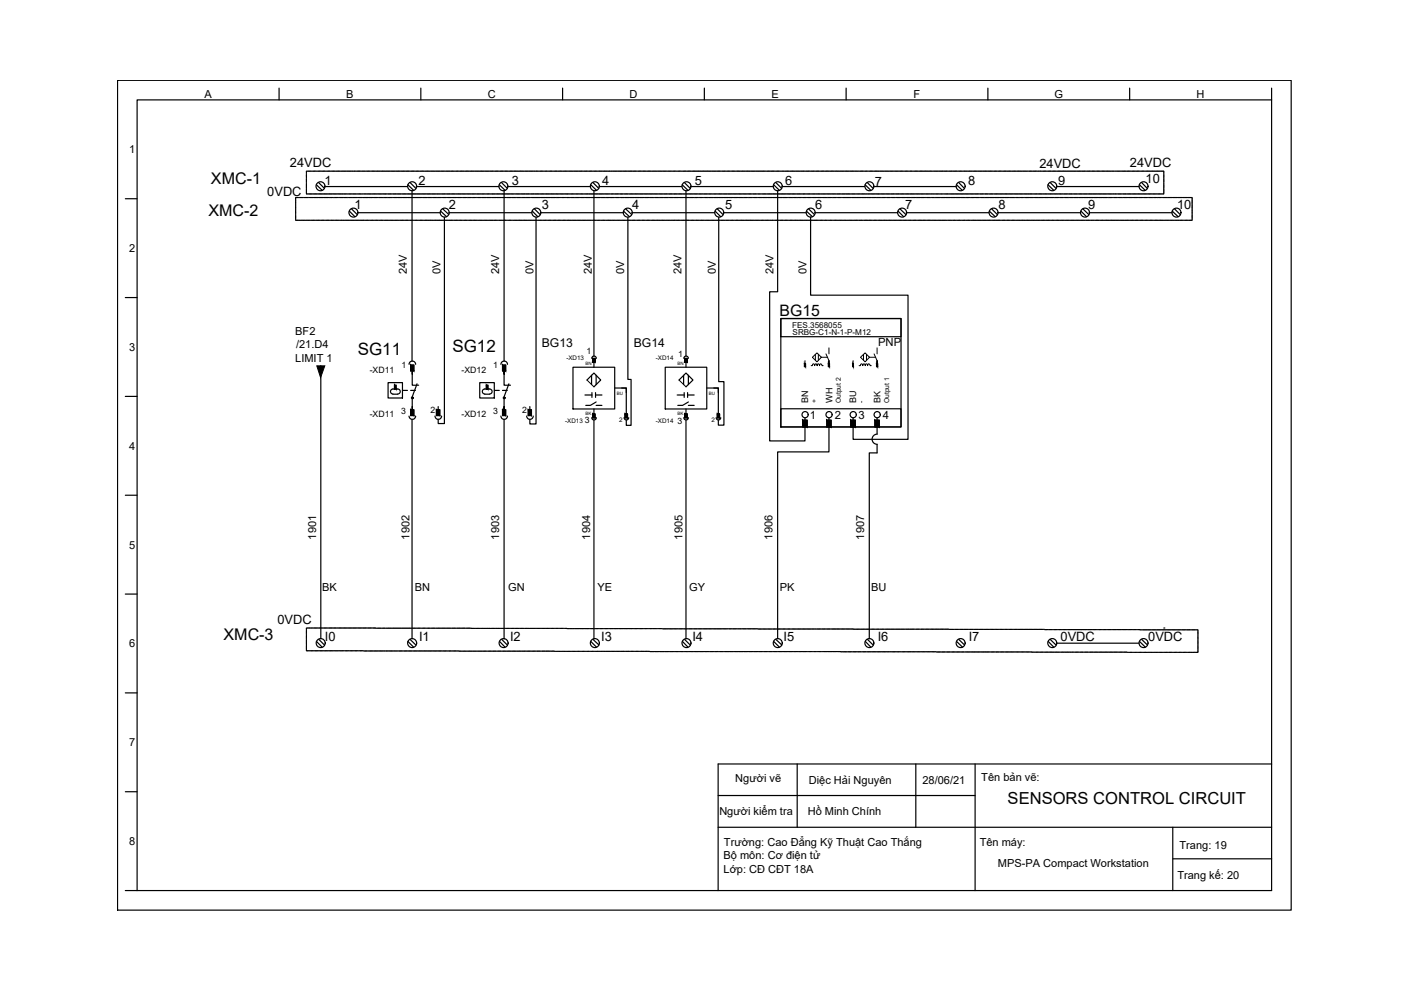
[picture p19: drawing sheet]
<svg xmlns="http://www.w3.org/2000/svg" width="297mm" height="210mm" viewBox="0 0 297 210" stroke-linecap="round" stroke-linejoin="round" font-family="sans-serif">
<defs><g id="words">
<g font-size="3.6">
<text x="75.8" y="75.2">SG11</text>
<text x="95.9" y="74.6">SG12</text>
</g>
<text font-size="3.5" x="213.6" y="170.5">SENSORS CONTROL CIRCUIT</text>
<g font-size="3.4">
<text x="44.7" y="39">XMC-1</text>
<text x="44.2" y="45.8">XMC-2</text>
<text x="47.4" y="135.8">XMC-3</text>
</g>
<text font-size="3.3" x="165.3" y="67">BG15</text>
<g font-size="2.7">
<text x="61.5" y="35.4">24VDC</text>
<text x="220.4" y="35.5">24VDC</text>
<text x="239.6" y="35.5">24VDC</text>
<text x="56.7" y="41.6">0VDC</text>
<text x="68.8" y="39.3">1</text>
<text x="88.8" y="39.3">2</text>
<text x="108.5" y="39.3">3</text>
<text x="127.7" y="39.3">4</text>
<text x="147.3" y="39.3">5</text>
<text x="166.4" y="39.3">6</text>
<text x="185.5" y="39.3">7</text>
<text x="205.3" y="39.3">8</text>
<text x="224.4" y="39.3">9</text>
<text x="242.9" y="38.8">10</text>
<text x="75.2" y="44.3">1</text>
<text x="95.2" y="44.3">2</text>
<text x="114.9" y="44.3">3</text>
<text x="134.1" y="44.3">4</text>
<text x="153.7" y="44.3">5</text>
<text x="172.8" y="44.3">6</text>
<text x="191.9" y="44.4">7</text>
<text x="211.7" y="44.3">8</text>
<text x="230.7" y="44.3">9</text>
<text x="249.6" y="44.3">10</text>
<text x="58.8" y="132.3">0VDC</text>
<text x="68.9" y="135.9">I0</text>
<text x="88.8" y="135.9">I1</text>
<text x="108.1" y="135.9">I2</text>
<text x="127.5" y="135.9">I3</text>
<text x="146.8" y="135.9">I4</text>
<text x="166.1" y="135.9">I5</text>
<text x="186.1" y="135.9">I6</text>
<text x="205.4" y="135.9">I7</text>
<text x="224.9" y="135.9">0VDC</text>
<text x="243.4" y="135.9">0VDC</text>
</g>
<g font-size="2.6">
<text x="114.9" y="73.7">BG13</text>
<text x="134.4" y="73.7">BG14</text>
</g>
<g font-size="2.4">
<text x="186.2" y="73.5">PNP</text>
<text x="171.7" y="88.8">1</text>
<text x="177" y="88.8">2</text>
<text x="182" y="88.9">3</text>
<text x="187.2" y="88.9">4</text>
</g>
<g font-size="2.3">
<text x="43.3" y="20.8">A</text>
<text x="73.4" y="20.8">B</text>
<text x="103.4" y="20.8">C</text>
<text x="133.5" y="20.8">D</text>
<text x="163.6" y="20.8">E</text>
<text x="193.7" y="20.8">F</text>
<text x="223.6" y="20.8">G</text>
<text x="253.7" y="20.8">H</text>
<text x="27.4" y="32.5">1</text>
<text x="27.4" y="53.5">2</text>
<text x="86.3" y="58.1" transform="rotate(-90 86.3 58.1)">24V</text>
<text x="93.4" y="58.1" transform="rotate(-90 93.4 58.1)">0V</text>
<text x="105.8" y="58.1" transform="rotate(-90 105.8 58.1)">24V</text>
<text x="113.1" y="58.1" transform="rotate(-90 113.1 58.1)">0V</text>
<text x="125.5" y="58.1" transform="rotate(-90 125.5 58.1)">24V</text>
<text x="132.3" y="58.1" transform="rotate(-90 132.3 58.1)">0V</text>
<text x="144.5" y="58.1" transform="rotate(-90 144.5 58.1)">24V</text>
<text x="151.8" y="58.1" transform="rotate(-90 151.8 58.1)">0V</text>
<text x="164" y="58.1" transform="rotate(-90 164 58.1)">24V</text>
<text x="171" y="58.1" transform="rotate(-90 171 58.1)">0V</text>
<text x="62.6" y="71.1">BF2</text>
<text x="27.4" y="74.4">3</text>
<text x="62.6" y="76.7">LIMIT 1</text>
<text x="62.8" y="73.9">/21.D4</text>
<text x="27.4" y="95.3">4</text>
<text x="27.4" y="116.3">5</text>
<text x="67" y="114.4" transform="rotate(-90 67 114.4)">1901</text>
<text x="86.8" y="114.4" transform="rotate(-90 86.8 114.4)">1902</text>
<text x="105.8" y="114.4" transform="rotate(-90 105.8 114.4)">1903</text>
<text x="125.1" y="114.4" transform="rotate(-90 125.1 114.4)">1904</text>
<text x="144.7" y="114.4" transform="rotate(-90 144.7 114.4)">1905</text>
<text x="163.8" y="114.4" transform="rotate(-90 163.8 114.4)">1906</text>
<text x="183.2" y="114.4" transform="rotate(-90 183.2 114.4)">1907</text>
<text x="68.3" y="125.2">BK</text>
<text x="88" y="125.2">BN</text>
<text x="107.7" y="125.2">GN</text>
<text x="126.7" y="125.2">YE</text>
<text x="146.1" y="125.2">GY</text>
<text x="165.3" y="125.2">PK</text>
<text x="184.7" y="125.2">BU</text>
<text x="27.4" y="137.3">6</text>
<text x="27.4" y="158.2">7</text>
<text x="155.9" y="165.8">Người vẽ</text>
<text x="171.5" y="166.2">Diệc Hải Nguyên</text>
<text x="195.6" y="166.1">28/06/21</text>
<text x="208.1" y="165.5">Tên bản vẽ:</text>
<text x="152.5" y="172.9">Người kiểm tra</text>
<text x="171.3" y="172.9">Hồ Minh Chính</text>
<text x="27.4" y="179.2">8</text>
<text x="153.5" y="179.3">Trường: Cao Đẳng Kỹ Thuật Cao Thắng</text>
<text x="207.7" y="179.5">Tên máy:</text>
<text x="153.4" y="182.2">Bộ môn: Cơ điện tử</text>
<text x="153.4" y="185.1">Lớp: CĐ CĐT 18A</text>
<text x="211.6" y="183.8">MPS-PA Compact Workstation</text>
<text x="250.1" y="180.1">Trang: 19</text>
<text x="249.6" y="186.3">Trang kế: 20</text>
</g>
<g font-size="1.9">
<text x="124.3" y="75">1</text>
<text x="143.7" y="75.8">1</text>
<text x="78.4" y="79.1">-XD11</text>
<text x="85.1" y="78.1">1</text>
<text x="97.9" y="79.1">-XD12</text>
<text x="104.6" y="78.1">1</text>
<text x="78.4" y="88.4">-XD11</text>
<text x="85.1" y="87.7">3</text>
<text x="91.3" y="87.6">2</text>
<text x="97.9" y="88.4">-XD12</text>
<text x="104.5" y="87.7">3</text>
<text x="110.7" y="87.6">2</text>
<text x="124" y="89.6">3</text>
<text x="143.7" y="89.9">3</text>
<text x="171.4" y="85.5" transform="rotate(-90 171.4 85.5)">BN</text>
<text x="176.5" y="85.4" transform="rotate(-90 176.5 85.4)">WH</text>
<text x="181.6" y="85.5" transform="rotate(-90 181.6 85.5)">BU</text>
<text x="186.7" y="85.5" transform="rotate(-90 186.7 85.5)">BK</text>
</g>
<g font-size="1.7">
<text x="168" y="69.5">FES.3568055</text>
<text x="168" y="71">SRBG-C1-N-1-P-M12</text>
</g>
<g font-size="1.4">
<text x="173.1" y="85.5" transform="rotate(-90 173.1 85.5)">+</text>
<text x="178.3" y="85.5" transform="rotate(-90 178.3 85.5)">Output 2</text>
<text x="183.1" y="85.4" transform="rotate(-90 183.1 85.4)">-</text>
<text x="188.5" y="85.5" transform="rotate(-90 188.5 85.5)">Output 1</text>
</g>
<g font-size="1.3">
<text x="120.1" y="76.3">-XD13</text>
<text x="139.1" y="76.3">-XD14</text>
<text x="119.8" y="89.7">-XD13</text>
<text x="131.3" y="89.5">2</text>
<text x="139.1" y="89.8">-XD14</text>
<text x="150.8" y="89.5">2</text>
</g>
<g font-size="1">
<text x="124.1" y="77.4">BN</text>
<text x="143.7" y="77.4">BN</text>
<text x="130.8" y="83.7">BU</text>
<text x="150.3" y="83.7">BU</text>
<text x="124.1" y="87.9">BK</text>
<text x="143.7" y="87.9">BK</text>
</g>
</g></defs>
<!-- layer: 0 -->
<g fill="none" stroke="#000" stroke-width=".25">
<path d="M24.9 17h248.9v176h-248.9zM59.2 18.7v2.5M89.2 18.7v2.5M119.3 18.7v2.5M149.3 18.7v2.5M179.4 18.7v2.5M209.5 18.7v2.5M239.5 18.7v2.5M269.6 18.7v2.5M26.6 42.1h2.5M26.6 63.1h2.5M26.6 84h2.5"/>
<path d="M26.6 105h2.5M26.6 126h2.5M26.6 146.9h2.5M26.6 167.9h2.5M152.3 175.4h117.3M152.3 168.7h54.4M169 162v13.4M194.2 162v13.4M206.7 162v26.8M248.7 175.4v13.4M269.6 162h-117.3v26.8M26.6 188.8h243v-167.6h-240.5v167.6"/>
<path d="M248.7 182.1h20.9"/>
</g>
<!-- layer: PDF27_Main Layer -->
<g fill="none" stroke="#000" stroke-width=".25">
<path d="M65 36.5v.1M65 36.7v.1M65 36.8v.1M65 37v.6M65 37.7v.1M65 37.9v.8M65 38.7v.1M65 38.9v.1M65 39.1v.8M65 40v.1M65 36.3v.1M65.1 36.3h.1"/>
<path d="M65.3 36.3h.6M65.9 36.3h.1M66.1 36.3h.1M66.3 36.3h.6M67 36.3h.1M67.2 36.3h.1M67.3 36.3h.7M68.1 36.3h.1M68.2 36.3h.1M68.4 36.3h.6M69.1 36.3h.1M69.2 36.3h.1"/>
<path d="M69.4 36.3h.6M70.1 36.3h.1M70.3 36.3h.1M70.4 36.3h.7M71.1 36.3h.1M71.3 36.3h.1M71.5 36.3h.6M72.2 36.3h.1M72.4 36.3h.1M72.5 36.3h.8M73.4 36.3h.1M73.6 36.3h.8"/>
<path d="M74.5 36.3h.1M74.6 36.3h.1M74.8 36.3h.2M75.1 36.3h.3M75.5 36.3h.1M75.6 36.3h.8M76.5 36.3h.1M76.7 36.3h.6M77.3 36.3h.2M77.5 36.3h.1M77.7 36.3h.8M78.6 36.3h.1"/>
<path d="M78.8 36.3h.7M79.6 36.3h.1M79.8 36.3h.8M80.7 36.3h.1M80.8 36.3h.8M81.7 36.3h.1M81.9 36.3h.8M82.7 36.3h.1M82.9 36.3h.8M83.8 36.3h.1M84 36.3h.7M84.8 36.3h.1"/>
<path d="M85 36.3h.8M85.9 36.3h.1M86 36.3h.8M86.9 36.3h.1M87.1 36.3h.8M88 36.3h.1M88.1 36.3h.8M89 36.3h.1M89.1 36.3h.1M89.3 36.3h.6M90 36.3h.1M90.2 36.3h.1"/>
<path d="M90.4 36.3h.6M91 36.3h.1M91.2 36.3h.1M91.4 36.3h.6M92.1 36.3h.1M92.3 36.3h.1M92.4 36.3h.8M93.3 36.3h.1M93.5 36.3h.6M94.2 36.3h.1M94.3 36.3h.1M94.5 36.3h.7"/>
<path d="M95.2 36.3h.2M95.5 36.3h.7M96.3 36.3h.1M96.4 36.3h.1M96.6 36.3h.6M97.3 36.3h.1M97.5 36.3h.9M98.5 36.3h.1M98.7 36.3h.8M99.6 36.3h.1M99.7 36.3h.8M100.6 36.3h.1"/>
<path d="M100.7 36.3h.8M101.6 36.3h.1M101.8 36.3h.8M102.6 36.3h.1M102.8 36.3h.8M103.7 36.3h.1M103.9 36.3h.7M104.7 36.3h.1M104.9 36.3h.8M105.8 36.3h.1M105.9 36.3h.8M106.8 36.3h.1"/>
<path d="M107 36.3h.8M107.9 36.3h.1M108 36.3h.8M108.9 36.3h.9M109.9 36.3h.1M110.1 36.3h.8M111 36.3h.1M111.2 36.3h.2M111.4 36.3h.5M112 36.3h.1M112.2 36.3h.8M113.1 36.3h.1"/>
<path d="M113.2 36.3h.5M113.7 36.3h.3M114.1 36.3h.1M114.2 36.3h.1M114.4 36.3h.6M115.1 36.3h.1M115.3 36.3h.1M115.5 36.3h.6M116.1 36.3h.1M116.3 36.3h.1M116.5 36.3h.6M117.2 36.3h.1"/>
<path d="M117.4 36.3h.1M117.5 36.3h.6M118.2 36.3h.1M118.4 36.3h.1M118.6 36.3h.6M119.3 36.3h.1M119.5 36.3h.1M119.6 36.3h.7M120.3 36.3h.1M120.5 36.3h.1M120.6 36.3h.7M121.4 36.3h.1"/>
<path d="M121.5 36.3h.1M121.7 36.3h.8M122.6 36.3h.1M122.7 36.3h.8M123.6 36.3h.1M123.8 36.3h.8M124.7 36.3h.1M124.8 36.3h.8M125.7 36.3h.1M125.8 36.3h.8M126.7 36.3h.1M126.9 36.3h.8"/>
<path d="M127.7 36.3h.1M127.9 36.3h.8M128.8 36.3h.1M129 36.3h.3M129.3 36.3h.3M129.6 36.3h.1M129.8 36.3h.1M130 36.3h.8M130.9 36.3h.1M131 36.3h.8M131.9 36.3h.1M132.1 36.3h.8"/>
<path d="M133 36.3h.1M133.1 36.3h1M134.1 36.3h.8M135 36.3h.1M135.2 36.3h.8M136.1 36.3h.1M136.3 36.3h.7M137.1 36.3h.1M137.3 36.3h.8M138.2 36.3h.1M138.3 36.3h.1M138.5 36.3h.6"/>
<path d="M139.2 36.3h.1M139.3 36.3h.1M139.5 36.3h.7M140.2 36.3h.1M140.4 36.3h.1M140.6 36.3h.6M141.3 36.3h.1M141.4 36.3h.1M141.6 36.3h.6M142.3 36.3h.1M142.5 36.3h.1M142.6 36.3h.6"/>
<path d="M143.3 36.3h.1M143.5 36.3h.1M143.7 36.3h.6M144.4 36.3h.1M144.6 36.3h.1M144.7 36.3h.8M145.6 36.3h.1M145.7 36.3h.8M146.6 36.3h.1M146.8 36.3h.9M147.8 36.3h.8M148.7 36.3h.1"/>
<path d="M148.9 36.3h.8M149.8 36.3h.9M150.8 36.3h.1M150.9 36.3h.9M151.8 36.3h.1M152 36.3h.8M152.9 36.3h.1M153 36.3h.8M153.9 36.3h.1M154.1 36.3h.7M154.9 36.3h.1M155.1 36.3h.8"/>
<path d="M156 36.3h.1M156.2 36.3h.7M157 36.3h.1M157.2 36.3h.8M158.1 36.3h.1M158.2 36.3h.8M159.1 36.3h.1M159.2 36.3h.8M160.1 36.3h.1M160.3 36.3h.8M161.2 36.3h.9M162.2 36.3h.1"/>
<path d="M162.4 36.3h.1M162.5 36.3h.7M163.3 36.3h.1M163.4 36.3h.8M164.3 36.3h.1M164.5 36.3h.1M164.6 36.3h.7M165.3 36.3h.1M165.5 36.3h.1M165.7 36.3h.6M166.4 36.3h.1M166.5 36.3h.1"/>
<path d="M166.7 36.3h.6M167.4 36.3h.1M167.6 36.3h.1M167.8 36.3h.5M168.4 36.3h.1M168.6 36.3h.1M168.8 36.3h.6M169.5 36.3h.1M169.7 36.3h.1M169.8 36.3h.8M170.7 36.3h.1M170.8 36.3h.8"/>
<path d="M171.7 36.3h.1M171.9 36.3h.8M172.7 36.3h.1M172.9 36.3h.8M173.8 36.3h.1M174 36.3h.8M174.9 36.3h.1M175 36.3h.8M175.9 36.3h.1M176.1 36.3h.8M176.9 36.3h.1M177.1 36.3h.8"/>
<path d="M178 36.3h.1M178.1 36.3h.8M179 36.3h.1M179.2 36.3h.7M180 36.3h.1M180.2 36.3h.8M181.1 36.3h.1M181.3 36.3h.3M181.6 36.3h.2M181.9 36.3h.1M182.1 36.3h.1M182.3 36.3h.8"/>
<path d="M183.2 36.3h.1M183.3 36.3h.8M184.2 36.3h.1M184.3 36.3h.9M185.2 36.3h.1M185.4 36.3h.9M186.4 36.3h.1M186.6 36.3h.6M187.3 36.3h.1M187.5 36.3h.1M187.6 36.3h.7M188.4 36.3h.1"/>
<path d="M188.5 36.3h.1M188.7 36.3h.6M189.4 36.3h.1M189.6 36.3h.1M189.7 36.3h.7M190.4 36.3h.1M190.6 36.3h.1M190.8 36.3h.6M191.5 36.3h.1M191.6 36.3h.1M191.8 36.3h.6M192.5 36.3h.1"/>
<path d="M192.7 36.3h.1M192.9 36.3h.5M193.5 36.3h.1M193.7 36.3h.1M193.9 36.3h.8M194.8 36.3h.1M194.9 36.3h.8M195.8 36.3h.1M195.9 36.3h.9M196.8 36.3h.1M197 36.3h.8M197.9 36.3h.1"/>
<path d="M198 36.3h.8M198.9 36.3h.1M199.1 36.3h.9M200.1 36.3h.8M201 36.3h.1M201.2 36.3h.8M202 36.3h1M203.1 36.3h.1M203.2 36.3h.8M204.1 36.3h.1M204.3 36.3h.7M205.1 36.3h.1"/>
<path d="M205.3 36.3h.8M206.2 36.3h.1M206.4 36.3h.7M207.2 36.3h.1M207.4 36.3h.8M208.3 36.3h.1M208.4 36.3h.8M209.3 36.3h.1M209.5 36.3h.8M210.3 36.3h.1M210.5 36.3h.1M210.7 36.3h.6"/>
<path d="M211.4 36.3h.1M211.5 36.3h.1M211.7 36.3h.6M212.4 36.3h.1M212.6 36.3h.1M212.8 36.3h.6M213.5 36.3h.1M213.6 36.3h.1M213.8 36.3h.6M214.5 36.3h.1M214.7 36.3h.1M214.8 36.3h.7"/>
<path d="M215.5 36.3h.1M215.7 36.3h.8M216.6 36.3h.1M216.7 36.3h.1M216.9 36.3h.6M217.6 36.3h.1M217.8 36.3h.1M218 36.3h.2M218.3 36.3h.4M218.8 36.3h.1M219 36.3h.8M219.9 36.3h.1"/>
<path d="M220 36.3h.5M220.5 36.3h.3M220.9 36.3h.1M221.1 36.3h.8M221.9 36.3h.1M222.1 36.3h.8M223 36.3h.1M223.1 36.3h.8M224 36.3h.1M224.2 36.3h.7M225 36.3h.1M225.2 36.3h.8"/>
<path d="M226.1 36.3h.1M226.3 36.3h.8M227.1 36.3h.1M227.3 36.3h.8M228.2 36.3h.1M228.3 36.3h.8M229.2 36.3h.1M229.4 36.3h.8M230.2 36.3h.1M230.4 36.3h.8M231.3 36.3h.1M231.5 36.3h.7"/>
<path d="M232.3 36.3h.1M232.5 36.3h.8M233.4 36.3h.1M233.5 36.3h.8M234.4 36.3h.1M234.6 36.3h.8M235.4 36.3h.1M235.6 36.3h.1M235.8 36.3h.3M236.1 36.3h.3M236.5 36.3h.1M236.6 36.3h.1"/>
<path d="M236.8 36.3h.6M237.5 36.3h.1M237.7 36.3h.1M237.9 36.3h.7M238.7 36.3h.1M238.9 36.3h.6M239.6 36.3h.1M239.8 36.3h.1M239.9 36.3h.7M240.7 36.3h.1M240.8 36.3h.1M240.9 36.3h.7"/>
<path d="M241.7 36.3h.1M241.8 36.3h.1M242 36.3h.6M242.7 36.3h.1M242.9 36.3h.1M243.1 36.3h.7M243.9 36.3h.1M244.1 36.3h.8M245 36.3h.1M245.1 36.3h.8M246 36.3h.1M246.2 36.3h.4"/>
<path d="M246.7 36.3v.1M246.7 36.5v.1M246.7 36.7v.1M246.7 36.8v.1M246.7 37v.6M246.7 37.7v.1M246.7 37.9v.8M246.7 38.7v.1M246.7 38.9v.1M246.7 39.1v.8M246.7 40v.1M62.7 44.7v.6"/>
<path d="M62.7 46.6v.1M62.7 42.3h.1M62.7 42.4v.8M62.7 43.3v.1M62.7 43.4v.9M62.7 44.3v.1M62.7 44.5v.1M62.7 45.4h.1M62.7 45.5v.8M62.7 46.4v.1M62.8 41.9l-.1 .3M62.8 41.9h.5"/>
<path d="M62.8 46.7h.8M63.4 41.9h.1M63.5 41.9h.8M63.7 46.7h.1M63.8 46.7h.8M64.4 41.9h.1M64.5 41.9h.8M64.7 46.7h.1M64.9 46.7h.8M65 41v.1M65 40.1v.8M65.1 41.1h.1"/>
<path d="M65.3 41.1h.1M65.4 41.9h.1M65.4 41.1h.8M65.6 41.9h.8M65.8 46.7h.1M65.9 46.7h.8M66.3 41.1h.1M66.4 41.9h.1M66.4 41.1h.9M66.6 41.9h.8M66.8 46.7h.1M67 46.7h.8"/>
<path d="M67.3 41.1h.1M67.5 41.9h.1M67.5 41.1h.8M67.7 41.9h.7M67.8 46.7h.1M68 46.7h.8M68.4 41.1h.1M68.5 41.9h.1M68.5 41.1h.8M68.7 41.9h.8M68.9 46.7h.1M69 46.7h.8"/>
<path d="M69.4 41.1h.1M69.6 41.9h.1M69.6 41.1h.7M69.8 41.9h.1M69.9 41.9h.6M69.9 46.7h.1M70.1 46.7h.8M70.4 41.1h.1M70.6 41.9h.1M70.6 41.1h.8M70.8 41.9h.1M70.9 41.9h.7"/>
<path d="M70.9 46.7h.1M71.1 46.7h.8M71.5 41.1h.1M71.7 41.9h.1M71.7 41.1h.8M71.8 41.9h.1M72 41.9h.8M72 46.7h.1M72.2 46.7h.3M72.5 46.7h.4M72.5 41.1h.3M72.8 41.9h.1"/>
<path d="M72.8 41.1h.7M73 41.9h.6M73 46.7h.1M73.2 46.7h.8M73.6 41.1h.1M73.7 41.9h.1M73.7 41.1h.1M73.9 41.9h.1M73.9 41.1h.6M74.1 41.9h.6M74.1 46.7h.1M74.2 46.7h.8"/>
<path d="M74.6 41.1h.1M74.8 41.9h.2M74.8 41.1h.8M75.1 41.9h.6M75.1 46.7h.1M75.3 46.7h.8M75.6 41.1h.1M75.8 41.9h.1M75.8 41.1h.1M76 41.9h.1M76 41.1h.6M76.1 41.9h.7"/>
<path d="M76.1 46.7h.1M76.3 46.7h.9M76.7 41.1h.1M76.9 41.9h.1M76.9 41.1h.1M77 41.1h.3M77 41.9h1M77.3 46.7h.1M77.3 41.1h.3M77.5 46.7h.6M77.7 41.1h.1M77.9 41.1h.1"/>
<path d="M78 41.9h.1M78 41.1h.7M78.2 41.9h.8M78.2 46.7h.1M78.4 46.7h.1M78.6 46.7h.6M78.8 41.1h.1M78.9 41.1h.1M79.1 41.9h.1M79.1 41.1h.6M79.3 41.9h.7M79.3 46.7h.1"/>
<path d="M79.4 46.7h.1M79.6 46.7h.6M79.8 41.1h.1M80 41.1h.1M80.1 41.9h.1M80.1 41.1h.8M80.3 41.9h.8M80.3 46.7h.1M80.5 46.7h.1M80.6 46.7h.7M81 41.1h.1M81.2 41.9h.1"/>
<path d="M81.2 41.1h.7M81.4 41.9h.7M81.4 46.7h.1M81.5 46.7h.1M81.7 46.7h.6M82 41.1h.1M82.2 41.9h.1M82.2 41.1h.8M82.4 41.9h.8M82.4 46.7h.1M82.5 46.7h.1M82.7 46.7h.6"/>
<path d="M83.1 41.1h.1M83.3 41.9h.1M83.3 41.1h.7M83.4 41.9h.8M83.4 46.7h.1M83.6 46.7h.1M83.8 46.7h.6M84.1 41.1h.1M84.3 41.9h.1M84.3 41.1h.8M84.4 41.9h.8M84.4 46.7h.1"/>
<path d="M84.6 46.7h.1M84.8 46.7h.8M85.2 41.1h.1M85.3 41.9h.1M85.3 41.1h.8M85.5 41.9h.8M85.7 46.7h.1M85.8 46.7h.8M86.2 41.1h.1M86.3 41.9h.1M86.3 41.1h.9M86.5 41.9h.8"/>
<path d="M86.7 46.7h.1M86.9 46.7h.8M87.2 41.1h.1M87.4 41.9h.1M87.4 41.1h.8M87.6 41.9h.8M87.7 46.7h.1M87.9 46.7h.5M88.3 41.1h.1M88.4 46.7h.3M88.5 41.9h.9M88.5 41.1h.7"/>
<path d="M88.8 46.7h.1M88.9 46.7h.8M89.3 41.1h.1M89.5 41.9h.1M89.5 41.1h.8M89.6 41.9h.9M89.8 46.7h.1M90 46.7h.9M90.4 41.1h.1M90.5 41.9h.1M90.5 41.1h.8M90.7 41.9h.8"/>
<path d="M91 46.7h.8M91.4 41.1h.1M91.6 41.9h.1M91.6 41.1h.8M91.7 41.9h.8M91.9 46.7h.1M92.1 46.7h.8M92.4 41.1h.1M92.6 41.9h.1M92.6 41.1h.3M92.8 41.9h.1M92.9 41.9h.3"/>
<path d="M92.9 41.1h.3M92.9 46.7h1M93.2 41.9h.3M93.2 41.1h.2M93.5 41.1h.1M93.6 41.9h.1M93.6 41.1h.8M93.8 41.9h.1M94 41.9h.6M94 46.7h.1M94.1 46.7h.8M94.5 41.1h.1"/>
<path d="M94.7 41.9h.1M94.7 41.1h.7M94.9 41.9h.1M95 41.9h.6M95 46.7h.1M95.2 46.7h.8M95.5 41.1h.1M95.7 41.9h.1M95.7 41.1h.8M95.9 41.9h.1M96 41.9h.7M96 46.7h.1"/>
<path d="M96.2 46.7h.8M96.6 41.1h.1M96.8 41.9h.1M96.8 41.1h.1M96.9 41.9h.1M96.9 41.1h.8M97.1 41.9h.6M97.1 46.7h.1M97.3 46.7h.7M97.8 41.9h.1M97.8 41.1h.1M97.9 41.9h.1"/>
<path d="M97.9 41.1h.7M98.1 41.9h.6M98.1 46.7h.1M98.3 46.7h.8M98.7 41.1h.1M98.8 41.9h.1M98.8 41.1h.1M99 41.9h.1M99 41.1h.6M99.2 41.9h.6M99.2 46.7h.1M99.3 46.7h.8"/>
<path d="M99.7 41.1h.1M99.9 41.9h.1M99.9 41.1h.1M100 41.9h.1M100 41.1h.7M100.2 41.9h.6M100.2 46.7h.1M100.4 46.7h.8M100.7 41.1h.1M100.9 41.9h.1M100.9 41.1h.1M101.1 41.9h.1"/>
<path d="M101.1 41.1h.6M101.2 41.9h.9M101.2 46.7h.1M101.4 46.7h.1M101.6 46.7h.6M101.8 41.1h.1M102 41.1h.1M102.1 41.9h.1M102.1 41.1h.6M102.3 41.9h.8M102.3 46.7h.1M102.4 46.7h.1"/>
<path d="M102.6 46.7h.6M102.8 41.1h.1M103 41.1h.1M103.2 41.9h.1M103.2 41.1h.6M103.3 41.9h.8M103.3 46.7h.1M103.5 46.7h.1M103.7 46.7h.6M103.9 41.1h.1M104 41.1h.1M104.2 41.9h.1"/>
<path d="M104.2 41.1h.8M104.4 41.9h.7M104.4 46.7h.2M104.7 46.7h.6M105.1 41.1h.1M105.2 41.9h.1M105.2 41.1h.8M105.4 41.9h.8M105.4 46.7h.1M105.6 46.7h.1M105.7 46.7h.7M106.1 41.1h.1"/>
<path d="M106.3 41.9h.1M106.3 41.1h.7M106.5 41.9h.7M106.5 46.7h.1M106.6 46.7h.8M107.1 41.1h.1M107.3 41.9h.1M107.3 41.1h.8M107.5 41.9h.8M107.5 46.7h.1M107.6 46.7h.1M107.8 46.7h.6"/>
<path d="M108.2 41.1h.1M108.4 41.9h.1M108.4 41.1h.4M108.5 41.9h.3M108.5 46.7h.1M108.7 46.7h.1M108.9 41.9h.2M108.9 46.7h.2M108.9 41.1h.2M109.2 41.9h.1M109.2 46.7h.4M109.2 41.1h.1"/>
<path d="M109.4 41.9h.1M109.4 41.1h.8M109.5 41.9h.8M109.7 46.7h.1M109.9 46.7h.8M110.3 41.1h.1M110.4 41.9h.1M110.4 41.1h1M110.6 41.9h.8M110.8 46.7h.1M110.9 46.7h.8M111.4 41.9h.1"/>
<path d="M111.4 41.1h.9M111.6 41.9h.8M111.8 46.7h.1M112 46.7h.8M112.3 41.1h.1M112.5 41.9h.1M112.5 41.1h.8M112.7 41.9h.9M112.8 46.7h.1M113 46.7h.8M113.4 41.1h.9M113.7 41.9h.8"/>
<path d="M113.9 46.7h.1M114 46.7h.8M114.4 41.1h.1M114.6 41.9h.1M114.6 41.1h.8M114.8 41.9h.8M114.9 46.7h.1M115.1 46.7h.8M115.5 41.1h.1M115.6 41.9h.1M115.6 41.1h.8M115.8 41.9h.8"/>
<path d="M115.9 46.7h.1M116.1 46.7h.8M116.5 41.1h.1M116.7 41.9h.1M116.7 41.1h.8M116.8 41.9h.8M117 46.7h.1M117.2 46.7h.8M117.5 41.1h.1M117.7 41.9h.1M117.7 41.1h.8M117.9 41.9h.1"/>
<path d="M118.1 41.9h.5M118.1 46.7h.1M118.2 46.7h.8M118.6 41.1h.1M118.7 41.9h.1M118.7 41.1h.8M118.9 41.9h.1M119.1 41.9h.6M119.1 46.7h.1M119.2 46.7h.8M119.6 41.1h.1M119.8 41.9h.1"/>
<path d="M119.8 41.1h.8M120 41.9h.1M120.1 41.9h.6M120.1 46.7h.1M120.3 46.7h.8M120.6 41.1h.1M120.8 41.9h.1M120.8 41.1h.1M121 41.9h.1M121 41.1h.6M121.1 41.9h.7M121.1 46.7h.1"/>
<path d="M121.3 46.7h.8M121.7 41.1h.1M121.9 41.9h.1M121.9 41.1h.1M122 41.9h.1M122 41.1h.6M122.2 41.9h.6M122.2 46.7h.1M122.4 46.7h.7M122.7 41.1h.1M122.9 41.9h.1M122.9 41.1h.1"/>
<path d="M123 41.9h.1M123 41.1h.7M123.2 41.9h.7M123.2 46.7h.1M123.4 46.7h.8M123.8 41.1h.1M123.9 41.9h.1M123.9 41.1h.1M124.1 41.9h.1M124.1 41.1h.6M124.3 41.9h.7M124.3 46.7h.1"/>
<path d="M124.4 46.7h.3M124.8 46.7h.2M124.8 41.1h.2M125.1 46.7h.1M125.1 41.9h.1M125.1 41.1h.7M125.3 41.9h.8M125.3 46.7h.1M125.5 46.7h.1M125.6 46.7h.7M125.8 41.1h.1M126 41.1h.1"/>
<path d="M126.2 41.9h.1M126.2 41.1h.6M126.4 41.9h.9M126.4 46.7h.1M126.5 46.7h.1M126.7 46.7h.3M126.9 41.1h.1M127 46.7h.3M127.1 41.1h.7M127.4 41.9h.8M127.4 46.7h.1M127.5 46.7h.1"/>
<path d="M127.7 46.7h.6M127.9 41.1h.1M128.1 41.1h.1M128.3 41.9h.1M128.3 41.1h.8M128.4 41.9h.8M128.4 46.7h.1M128.6 46.7h.1M128.8 46.7h.7M129.1 41.1h.1M129.3 41.1h.3M129.3 41.9h.9"/>
<path d="M129.6 46.7h.1M129.6 41.1h.5M129.8 46.7h.6M130.2 41.1h.1M130.3 41.9h.1M130.3 41.1h.8M130.5 41.9h.8M130.5 46.7h.1M130.7 46.7h.1M130.8 46.7h.7M131.2 41.1h.1M131.4 41.9h.1"/>
<path d="M131.4 41.1h.8M131.6 41.9h.7M131.6 46.7h.1M131.7 46.7h.1M131.9 46.7h.6M132.2 41.1h.1M132.4 41.9h.1M132.4 41.1h.8M132.6 41.9h.8M132.6 46.7h.1M132.7 46.7h.1M132.9 46.7h.8"/>
<path d="M133.3 41.1h.1M133.5 41.9h.1M133.5 41.1h.7M133.6 41.9h.8M133.8 46.7h.1M134 46.7h.7M134.3 41.1h.1M134.5 41.9h.1M134.5 41.1h.8M134.6 41.9h.9M134.8 46.7h.1M135 46.7h.8"/>
<path d="M135.4 41.1h.1M135.5 41.9h.1M135.5 41.1h.8M135.7 41.9h.8M135.9 46.7h.1M136 46.7h.8M136.4 41.1h.1M136.6 41.9h.1M136.6 41.1h.8M136.7 41.9h.8M136.9 46.7h.1M137.1 46.7h.8"/>
<path d="M137.4 41.1h.1M137.6 41.9h.1M137.6 41.1h.8M137.8 41.9h.7M138 46.7h.1M138.1 46.7h.8M138.5 41.1h.1M138.6 41.9h.1M138.6 41.1h.8M138.8 41.9h.8M139 46.7h.1M139.1 46.7h.8"/>
<path d="M139.5 41.1h.1M139.7 41.9h.1M139.7 41.1h.8M139.9 41.9h.8M140 46.7h.1M140.2 46.7h.8M140.6 41.1h.1M140.7 41.9h.1M140.7 41.1h.8M140.9 41.9h.8M141 46.7h.1M141.2 46.7h.8"/>
<path d="M141.6 41.1h.1M141.8 41.9h.1M141.8 41.1h.8M141.9 41.9h.8M142.1 46.7h.1M142.3 46.7h.9M142.6 41.1h.1M142.8 41.9h.1M142.8 41.1h.8M143 41.9h.7M143.3 46.7h.8M143.7 41.1h.1"/>
<path d="M143.8 41.9h.1M143.8 41.1h.8M144 41.9h.1M144.2 41.9h.6M144.2 46.7h.1M144.3 46.7h.8M144.7 41.1h.1M144.9 41.9h.1M144.9 41.1h.1M145.1 41.9h.1M145.1 41.1h.1M145.2 41.9h.3"/>
<path d="M145.2 41.1h.3M145.2 46.7h1M145.5 41.9h.3M145.5 41.1h.2M145.7 41.1h.1M145.9 41.9h.1M145.9 41.1h.1M146.1 41.9h.1M146.1 41.1h.6M146.2 41.9h.7M146.2 46.7h.1M146.4 46.7h.8"/>
<path d="M146.8 41.1h.1M147 41.9h.1M147 41.1h.1M147.1 41.9h.1M147.1 41.1h.6M147.3 41.9h.6M147.3 46.7h.1M147.5 46.7h.7M147.8 41.1h.1M148 41.9h.1M148 41.1h.1M148.2 41.9h.1"/>
<path d="M148.2 41.1h.6M148.3 41.9h.7M148.3 46.7h.1M148.5 46.7h.8M148.9 41.1h.1M149 41.9h.1M149 41.1h.1M149.2 41.9h.1M149.2 41.1h.8M149.4 41.9h.6M149.4 46.7h.1M149.5 46.7h.1"/>
<path d="M149.7 46.7h.6M150.1 41.9h.1M150.1 41.1h.1M150.2 41.9h.1M150.2 41.1h.7M150.4 41.9h.8M150.4 46.7h.1M150.6 46.7h.1M150.7 46.7h.7M150.9 41.1h.1M151.1 41.1h.1M151.3 41.9h.1"/>
<path d="M151.3 41.1h.6M151.5 41.9h.7M151.5 46.7h.1M151.6 46.7h.1M151.8 46.7h.6M152 41.1h.1M152.2 41.1h.1M152.3 41.9h.1M152.3 41.1h.8M152.5 41.9h.8M152.5 46.7h.1M152.6 46.7h.1"/>
<path d="M152.8 46.7h.6M153.2 41.1h.1M153.4 41.9h.1M153.4 41.1h.8M153.5 41.9h.8M153.5 46.7h.1M153.7 46.7h.1M153.9 46.7h.6M154.2 41.1h.1M154.4 41.9h.1M154.4 41.1h.8M154.5 41.9h.8"/>
<path d="M154.5 46.7h.1M154.7 46.7h.1M154.9 46.7h.6M155.3 41.1h.1M155.4 41.9h.1M155.4 41.1h.8M155.6 41.9h.8M155.6 46.7h.1M155.8 46.7h.1M155.9 46.7h.7M156.3 41.1h.1M156.5 41.9h.1"/>
<path d="M156.5 41.1h.8M156.7 41.9h.7M156.7 46.7h.1M156.8 46.7h.1M157 46.7h.8M157.3 41.1h.1M157.5 41.9h.1M157.5 41.1h.8M157.7 41.9h.8M157.8 46.7h.1M158 46.7h.8M158.4 41.1h.1"/>
<path d="M158.6 41.9h.1M158.6 41.1h.7M158.7 41.9h.8M158.9 46.7h.9M159.4 41.1h.1M159.6 41.9h.1M159.6 41.1h.8M159.8 41.9h.8M159.9 46.7h.1M160.1 46.7h.8M160.5 41.1h.1M160.6 41.9h.1"/>
<path d="M160.6 41.1h.5M160.8 41.9h.3M161 46.7h.1M161.1 41.9h.3M161.1 46.7h.3M161.1 41.1h.3M161.4 41.9h.2M161.4 46.7h.5M161.5 41.1h.1M161.7 41.9h.1M161.7 41.1h.8M161.8 41.9h.8"/>
<path d="M162 46.7h.1M162.2 46.7h.8M162.5 41.1h.1M162.7 41.9h.1M162.7 41.1h.9M162.9 41.9h.5M163.1 46.7h.1M163.2 46.7h.2M163.4 41.9h.2M163.4 46.7h.2M163.7 46.7h.3M163.7 41.9h.1"/>
<path d="M163.7 41.1h.8M163.9 41.9h.8M164.1 46.7h.1M164.2 46.7h.8M164.6 41.1h.1M164.8 41.9h.1M164.8 41.1h.8M165 41.9h.9M165.1 46.7h.1M165.3 46.7h.8M165.7 41.1h.9M166 41.9h.8"/>
<path d="M166.1 46.7h.1M166.3 46.7h.8M166.7 41.1h.1M166.9 41.9h.1M166.9 41.1h.8M167 41.9h.1M167.2 41.9h.6M167.2 46.7h.1M167.4 46.7h.7M167.8 41.1h.1M167.9 41.9h.1M167.9 41.1h.8"/>
<path d="M168.1 41.9h.1M168.2 41.9h.7M168.2 46.7h.1M168.4 46.7h.8M168.8 41.1h.1M168.9 41.9h.1M168.9 41.1h.8M169.1 41.9h.1M169.3 41.9h.6M169.3 46.7h.1M169.4 46.7h.9M169.8 41.1h.1"/>
<path d="M170 41.9h.1M170 41.1h.1M170.2 41.9h.1M170.2 41.1h.6M170.3 41.9h.6M170.3 46.7h.1M170.5 46.7h.8M170.8 41.1h.1M171 41.9h.1M171 41.1h.1M171.2 41.9h.1M171.2 41.1h.6"/>
<path d="M171.4 41.9h.6M171.4 46.7h.1M171.5 46.7h.8M171.9 41.1h.1M172.1 41.9h.1M172.1 41.1h.1M172.2 41.9h.1M172.2 41.1h.6M172.4 41.9h.6M172.4 46.7h.1M172.6 46.7h.7M172.9 41.1h.1"/>
<path d="M173.1 41.9h.1M173.1 41.1h.1M173.3 41.9h.1M173.3 41.1h.6M173.4 41.9h.7M173.4 46.7h.1M173.6 46.7h.1M173.8 46.7h.6M174 41.1h.1M174.1 41.9h.1M174.1 41.1h.1M174.3 41.9h.1"/>
<path d="M174.3 41.1h.6M174.5 41.9h.7M174.5 46.7h.1M174.7 46.7h.1M174.8 46.7h.6M175 41.1h.1M175.2 41.1h.1M175.3 41.9h.1M175.3 41.1h.7M175.5 41.9h.8M175.5 46.7h.1M175.7 46.7h.1"/>
<path d="M175.8 46.7h.7M176.1 41.1h.1M176.2 41.1h.1M176.4 41.9h.1M176.4 41.1h.6M176.6 41.9h.7M176.6 46.7h.1M176.7 46.7h.1M176.9 46.7h.6M177.1 41.1h.1M177.2 41.1h.1M177.4 41.9h.1"/>
<path d="M177.4 41.1h.8M177.6 41.9h.8M177.6 46.7h.1M177.7 46.7h.1M177.9 46.7h.6M178.3 41.1h.1M178.5 41.9h.1M178.5 41.1h.8M178.6 41.9h1M178.6 46.7h.1M178.8 46.7h.1M179 46.7h.3"/>
<path d="M179.3 46.7h.3M179.4 41.1h.9M179.6 41.9h.9M179.6 46.7h.1M179.8 46.7h.1M180 46.7h.6M180.4 41.1h.1M180.5 41.9h.1M180.5 41.1h.8M180.7 41.9h.8M180.7 46.7h.1M180.9 46.7h.1"/>
<path d="M181 46.7h.8M181.4 41.1h.1M181.6 41.1h.2M181.6 41.9h.9M181.9 46.7h.1M181.9 41.1h.5M182.1 46.7h.8M182.4 41.1h.1M182.6 41.9h.1M182.6 41.1h.8M182.8 41.9h.8M183 46.7h.1"/>
<path d="M183.1 46.7h1M183.5 41.1h.1M183.7 41.1h.4M183.7 41.9h.1M183.8 41.9h.3M184.1 41.9h.5M184.1 46.7h.8M184.1 41.1h.3M184.5 41.1h.1M184.7 41.9h.1M184.7 41.1h.8M184.9 41.9h.8"/>
<path d="M185 46.7h.1M185.2 46.7h.8M185.6 41.1h.1M185.7 41.9h.1M185.7 41.1h.8M185.9 41.9h.8M186.1 46.7h.1M186.3 46.7h.7M186.6 41.1h.1M186.8 41.9h.1M186.8 41.1h.8M186.9 41.9h.8"/>
<path d="M187.1 46.7h.1M187.3 46.7h.8M187.6 41.1h.1M187.8 41.9h.1M187.8 41.1h.8M188 41.9h.8M188.2 46.7h.1M188.3 46.7h.8M188.7 41.1h.1M188.8 41.9h.1M188.8 41.1h.8M189 41.9h.8"/>
<path d="M189.2 46.7h.1M189.3 46.7h.8M189.7 41.1h.1M189.9 41.9h.1M189.9 41.1h.8M190.1 41.9h.7M190.2 46.7h.1M190.4 46.7h.8M190.8 41.1h.1M190.9 41.9h.1M190.9 41.1h.8M191.1 41.9h.1"/>
<path d="M191.2 41.9h.7M191.2 46.7h.1M191.4 46.7h.8M191.8 41.1h.1M192 41.9h.1M192 41.1h.8M192.1 41.9h.1M192.3 41.9h.6M192.3 46.7h.1M192.5 46.7h.7M192.9 41.1h.1M193 41.9h.1"/>
<path d="M193 41.1h.8M193.2 41.9h.1M193.3 41.9h.7M193.3 46.7h.1M193.5 46.7h.8M193.9 41.1h.1M194 41.9h.1M194 41.1h.1M194.2 41.9h.1M194.2 41.1h.6M194.4 41.9h.6M194.4 46.7h.1"/>
<path d="M194.5 46.7h1M194.9 41.1h.1M195.1 41.9h.1M195.1 41.1h.1M195.3 41.9h.7M195.3 41.1h.6M195.6 46.7h.8M195.9 41.1h.1M196.1 41.9h.1M196.1 41.1h.1M196.3 41.9h.1M196.3 41.1h.6"/>
<path d="M196.5 41.9h.6M196.5 46.7h.1M196.6 46.7h.8M197 41.1h.1M197.2 41.9h.1M197.2 41.1h.1M197.3 41.1h.5M197.3 41.9h.1M197.5 41.9h.3M197.5 46.7h.2M197.8 41.9h.3M197.8 46.7h.6"/>
<path d="M197.8 41.1h.1M198 41.1h.1M198.2 41.9h.1M198.2 41.1h.1M198.4 41.9h.1M198.4 41.1h.6M198.5 41.9h.8M198.5 46.7h.1M198.7 46.7h.1M198.9 46.7h.6M199.1 41.1h.1M199.2 41.1h.1"/>
<path d="M199.4 41.9h.1M199.4 41.1h.3M199.6 41.9h.1M199.6 46.7h.1M199.8 41.9h.2M199.8 41.1h.2M199.8 46.7h.7M200.1 41.9h.2M200.1 41.1h.1M200.3 41.1h.1M200.4 41.9h.1M200.4 41.1h.7"/>
<path d="M200.6 41.9h.8M200.6 46.7h.1M200.8 46.7h.1M200.9 46.7h.7M201.2 41.1h.1M201.3 41.1h.1M201.5 41.9h.1M201.5 41.1h.8M201.7 41.9h.7M201.7 46.7h.1M201.8 46.7h.1M202 46.7h.6"/>
<path d="M202.3 41.1h.1M202.5 41.9h.1M202.5 41.1h.8M202.7 41.9h.8M202.7 46.7h.1M202.8 46.7h.1M203 46.7h.7M203.4 41.1h.1M203.6 41.9h.1M203.6 41.1h.8M203.7 41.9h.8M203.7 46.7h.1"/>
<path d="M203.9 46.7h.1M204.1 46.7h.6M204.5 41.1h.1M204.6 41.9h.1M204.6 41.1h.8M204.8 41.9h.8M204.8 46.7h.1M204.9 46.7h.1M205.1 46.7h.6M205.5 41.1h.1M205.6 41.9h.1M205.6 41.1h.8"/>
<path d="M205.8 41.9h.8M205.8 46.7h.1M206 46.7h.1M206.1 46.7h.8M206.5 41.1h.1M206.7 41.9h.1M206.7 41.1h.8M206.8 41.9h.8M207 46.7h.1M207.2 46.7h.8M207.5 41.1h.1M207.7 41.9h.1"/>
<path d="M207.7 41.1h.8M207.9 41.9h.8M208.1 46.7h.1M208.2 46.7h.8M208.6 41.1h.1M208.8 41.9h.1M208.8 41.1h.7M208.9 41.9h.8M209.1 46.7h.1M209.2 46.7h.8M209.6 41.1h.1M209.8 41.9h.1"/>
<path d="M209.8 41.1h.8M210 41.9h.8M210.1 46.7h.1M210.3 46.7h.8M210.7 41.1h.1M210.8 41.9h.1M210.8 41.1h.8M211 41.9h.8M211.2 46.7h.9M211.7 41.1h.1M211.9 41.9h.1M211.9 41.1h.8"/>
<path d="M212 41.9h.8M212.2 46.7h.1M212.4 46.7h.8M212.8 41.1h.1M212.9 41.9h.1M212.9 41.1h.8M213.1 41.9h.8M213.3 46.7h.1M213.4 46.7h.8M213.8 41.1h.1M213.9 41.9h.1M213.9 41.1h.8"/>
<path d="M214.1 41.9h.8M214.3 46.7h.1M214.4 46.7h.9M214.8 41.1h.1M215 41.9h.1M215 41.1h.9M215.2 41.9h.1M215.3 41.9h.3M215.3 46.7h.1M215.5 46.7h.1M215.7 41.9h.2M215.7 46.7h.2"/>
<path d="M216 46.7h.3M216 41.9h.1M216 41.1h.8M216.2 41.9h.1M216.4 41.9h.6M216.4 46.7h.1M216.5 46.7h.8M216.9 41.1h.1M217.1 41.9h.1M217.1 41.1h.8M217.2 41.9h.1M217.4 41.9h.8"/>
<path d="M217.4 46.7h.1M217.6 46.7h.7M218 41.1h.2M218.3 41.9h.1M218.3 41.1h.6M218.4 41.9h.7M218.4 46.7h.1M218.6 46.7h.8M219 41.1h.1M219.1 41.9h.1M219.1 41.1h.1M219.3 41.9h.1"/>
<path d="M219.3 41.1h.6M219.5 41.9h.6M219.5 46.7h.1M219.7 46.7h.7M220 41.1h.1M220.2 41.9h.2M220.2 41.1h.8M220.5 41.9h.6M220.5 46.7h.1M220.7 46.7h.8M221.1 41.1h.1M221.2 41.9h.1"/>
<path d="M221.2 41.1h.1M221.4 41.9h.1M221.4 41.1h.6M221.6 41.9h.6M221.6 46.7h.1M221.7 46.7h.8M222.1 41.1h.1M222.3 41.9h.1M222.3 41.1h.1M222.4 41.9h.1M222.4 41.1h.6M222.6 41.9h.8"/>
<path d="M222.6 46.7h.1M222.7 46.7h.1M222.9 46.7h.6M223.1 41.1h.1M223.3 41.1h.1M223.5 41.9h.1M223.5 41.1h.6M223.6 41.9h.8M223.6 46.7h.1M223.8 46.7h.1M224 46.7h.6M224.2 41.1h.1"/>
<path d="M224.4 41.1h.1M224.5 41.9h.1M224.5 41.1h.6M224.7 41.9h.8M224.7 46.7h.1M224.9 46.7h.1M225 46.7h.6M225.2 41.1h.1M225.4 41.1h.1M225.5 41.9h.1M225.5 41.1h.8M225.7 41.9h.8"/>
<path d="M225.7 46.7h.1M225.9 46.7h.1M226 46.7h.7M226.4 41.1h.1M226.6 41.9h.1M226.6 41.1h.8M226.8 41.9h.7M226.8 46.7h.1M226.9 46.7h.1M227.1 46.7h.6M227.4 41.1h.1M227.6 41.9h.1"/>
<path d="M227.6 41.1h.8M227.8 41.9h.8M227.8 46.7h.1M228 46.7h.1M228.1 46.7h.7M228.5 41.1h.1M228.7 41.9h.1M228.7 41.1h.7M228.8 41.9h.8M228.8 46.7h.1M229 46.7h.1M229.2 46.7h.6"/>
<path d="M229.5 41.1h.1M229.7 41.9h.1M229.7 41.1h.8M229.9 41.9h.8M229.9 46.7h.1M230 46.7h.1M230.2 46.7h.8M230.6 41.1h.1M230.7 41.9h.1M230.7 41.1h.8M230.9 41.9h.9M231.1 46.7h.1"/>
<path d="M231.3 46.7h.2M231.6 46.7h.2M231.6 41.1h1M231.9 46.7h.1M231.9 41.9h.8M232.1 46.7h.1M232.3 46.7h.8M232.6 41.1h.1M232.8 41.9h.1M232.8 41.1h.8M233 41.9h.8M233.2 46.7h.1"/>
<path d="M233.3 46.7h.5M233.7 41.1h.1M233.8 46.7h.3M233.9 41.9h.9M233.9 41.1h.7M234.2 46.7h.1M234.3 46.7h.8M234.7 41.1h.1M234.9 41.9h.1M234.9 41.1h.8M235.1 41.9h.8M235.2 46.7h.1"/>
<path d="M235.4 46.7h.9M235.8 41.1h.1M236 41.9h.1M236 41.1h.1M236.1 41.9h.8M236.1 41.1h.6M236.4 46.7h.8M236.8 41.1h.1M237 41.9h.1M237 41.1h.8M237.1 41.9h.8M237.3 46.7h.1"/>
<path d="M237.5 46.7h.8M237.9 41.1h.1M238 41.9h.1M238 41.1h.8M238.2 41.9h.8M238.4 46.7h.1M238.5 46.7h.8M238.9 41.1h.1M239 41.9h.1M239 41.1h.8M239.2 41.9h.1M239.4 41.9h.6"/>
<path d="M239.4 46.7h.1M239.6 46.7h.8M239.9 41.1h.1M240.1 41.9h.1M240.1 41.1h.8M240.3 41.9h.1M240.4 41.9h.6M240.4 46.7h.1M240.6 46.7h.8M240.9 41.1h.1M241.1 41.9h.1M241.1 41.1h.8"/>
<path d="M241.3 41.9h.1M241.5 41.9h.6M241.5 46.7h.1M241.6 46.7h.8M242 41.1h.1M242.2 41.9h.1M242.2 41.1h.1M242.3 41.9h.1M242.3 41.1h.7M242.5 41.9h.6M242.5 46.7h.1M242.7 46.7h.7"/>
<path d="M243.1 41.1h.1M243.2 41.9h.1M243.2 41.1h.1M243.4 41.9h.1M243.4 41.1h.6M243.5 41.9h.7M243.5 46.7h.1M243.7 46.7h.8M244.1 41.1h.1M244.2 41.9h.1M244.2 41.1h.1M244.4 41.9h.1"/>
<path d="M244.4 41.1h.7M244.6 41.9h.6M244.6 46.7h.1M244.8 46.7h.7M245.1 41.1h.1M245.3 41.9h.1M245.3 41.1h.1M245.4 41.9h.1M245.4 41.1h.7M245.6 41.9h.6M245.6 46.7h.1M245.8 46.7h.8"/>
<path d="M246.2 41.1h.1M246.3 41.9h.1M246.3 41.1h.1M246.5 41.9h.1M246.5 41.1h.1M246.7 41.9h.8M246.7 46.7h.1M246.7 41v.1M246.7 40.1v.8M246.8 46.7h.1M247 46.7h.8M247.6 41.9h.9"/>
<path d="M247.8 46.7h.1M248 46.7h.7M248.6 41.9h.1M248.7 41.9h.8M248.7 46.7h.1M248.9 46.7h.1M249.1 46.7h.6M249.6 41.9h.1M249.8 41.9h.8M249.8 46.7h.2M250.1 46.7h.6M250.6 41.9h.1"/>
<path d="M250.8 41.9h.8M250.8 46.7h.1M251 46.7h.1M251.1 46.7h.7M251.7 41.9h.1M251.9 41.9h.1M251.9 46.7h.1M252 41.9h.3M252 46.7h.6M252.3 41.9h.3M252.7 41.9l.1 .3M252.8 46.6l-.1 .1"/>
<path d="M252.8 44.7v.6M252.8 42.3h.1M252.8 42.4v.8M252.8 43.3v.1M252.8 43.4v.9M252.8 44.3v.1M252.8 44.5v.1M252.8 45.4h.1M252.8 45.5v.8M252.8 46.4v.1M65 137.9l.1 .1M65 133.3v.1"/>
<path d="M65 133.5v.1M65 133.7h.1M65 133.8v.7M65 134.5v.1M65 134.7v.1M65 134.9v.6M65 135.6v.1M65 135.8v.7M65 136.6v.1M65 136.8v.1M65 137v.6M65 137.7v.1"/>
<path d="M65.1 133.2l-.1 .1M65.1 138h.3M65.2 133.2h.1M65.3 133.2h.1M65.5 133.2h.1M65.5 138h.1M65.7 133.2h.2M65.7 138h.2M66 133.2h.1M66 138h.4M66.2 133.2h.1M66.4 133.2h.1"/>
<path d="M66.5 133.2h.7M66.5 138h.1M66.7 138h.8M67.3 133.2h.1M67.4 133.2h.1M67.6 133.2h.6M67.6 138h.1M67.8 138h.7M68.3 133.2h.1M68.4 133.2h.1M68.6 133.2h.6M68.6 138h.1"/>
<path d="M68.8 138h.8M69.3 133.2h.1M69.5 133.2h.1M69.7 133.2h.7M69.7 138h.1M69.8 138h.8M70.5 133.2h.1M70.7 133.2h.6M70.7 138h.1M70.9 138h.1M71 138h.7M71.4 133.2h.1"/>
<path d="M71.6 133.2h.1M71.7 133.2h.8M71.7 138h.1M71.9 138h.1M72.1 138h.6M72.6 133.2h.1M72.8 133.2h.8M72.8 138h.1M72.9 138h.1M73.1 138h.6M73.6 133.2h.1M73.8 133.2h.8"/>
<path d="M73.8 138h.1M74 138h.1M74.2 138h.6M74.7 133.2h.1M74.9 133.2h.7M74.9 138h.1M75 138h.1M75.2 138h.6M75.7 133.2h.1M75.9 133.2h.8M75.9 138h.1M76.1 138h.1"/>
<path d="M76.2 138h.7M76.8 133.2h.1M76.9 133.2h.8M76.9 138h.1M77.1 138h.1M77.2 138h.7M77.8 133.2h.1M78 133.2h.8M78 138h.1M78.1 138h.1M78.3 138h.8M78.9 133.2h.1"/>
<path d="M79 133.2h.6M79.2 138h.1M79.4 138h.7M79.7 133.2h.1M79.9 133.2h.1M80 133.2h.8M80.2 138h.1M80.4 138h.8M80.9 133.2h.1M81.1 133.2h.5M81.3 138h.1M81.4 138h.2"/>
<path d="M81.6 133.2h.3M81.6 138h.3M81.9 138h.3M81.9 133.2h.1M82.1 133.2h.8M82.3 138h.1M82.5 138h.8M83 133.2h.1M83.2 133.2h.9M83.3 138h.1M83.5 138h.3M83.8 138h.5"/>
<path d="M84.2 133.2h.8M84.4 138h.1M84.5 138h.8M85.1 133.2h.1M85.2 133.2h.8M85.4 138h.1M85.6 138h.7M86.1 133.2h1M86.4 138h.1M86.6 138h.8M87.2 133.2h.1M87.3 133.2h.8"/>
<path d="M87.5 138h.1M87.7 138h.8M88.2 133.2h.1M88.4 133.2h.1M88.5 133.2h.6M88.5 138h.1M88.7 138h.8M89.2 133.2h.1M89.4 133.2h.1M89.6 133.2h.6M89.6 138h.1M89.7 138h.8"/>
<path d="M90.3 133.2h.1M90.5 133.2h.1M90.6 133.2h.6M90.6 138h.1M90.8 138h.8M91.3 133.2h.1M91.5 133.2h.1M91.6 133.2h.7M91.6 138h.1M91.8 138h.8M92.4 133.2h.1M92.5 133.2h.1"/>
<path d="M92.7 133.2h.6M92.7 138h.1M92.9 138h.7M93.4 133.2h.1M93.5 133.2h.1M93.7 133.2h.6M93.7 138h.1M93.9 138h.8M94.4 133.2h.1M94.6 133.2h.1M94.8 133.2h.6M94.8 138h.1"/>
<path d="M94.9 138h.1M95.1 138h.6M95.4 133.2h.1M95.6 133.2h.1M95.8 133.2h.8M95.8 138h.1M96 138h.1M96.1 138h.7M96.7 133.2h.1M96.8 133.2h.8M96.8 138h.1M97 138h.1"/>
<path d="M97.2 138h.1M97.4 138.1h.4M97.7 133.2h.1M97.9 133.2h.8M97.9 138.1h.1M98 138.1h.1M98.2 138.1h.6M98.7 133.2h.1M98.9 133.2h.8M98.9 138.1h.1M99.1 138.1h.1M99.3 138.1h.7"/>
<path d="M99.8 133.2h.1M99.9 133.2h.8M100.1 138.1h.1M100.3 138.1h.6M100.8 133.2h.1M101 133.2h.8M101 138.1h.1M101.2 138.1h.1M101.3 138.1h.7M101.9 133.2h.1M102.1 133.2h.2M102.1 138.1h.2"/>
<path d="M102.3 133.2h.5M102.3 138.1h.9M102.9 133.2h.1M103.1 133.2h.8M103.2 138.1h.1M103.4 138.1h.8M104 133.2h.1M104.1 133.2h.8M104.3 138.1h.1M104.5 138.1h.7M105 133.2h.1M105.1 133.2h.8"/>
<path d="M105.3 138.1h.1M105.5 138.1h.8M106 133.2h.1M106.2 133.2h.8M106.4 138.1h.1M106.5 138.1h.8M107 133.2h.1M107.2 133.2h.8M107.4 138.1h.1M107.6 138.1h.8M108.1 133.2h.1M108.3 133.2h.7"/>
<path d="M108.4 138.1h.1M108.6 138.1h.8M109.1 133.2h.1M109.3 133.2h.8M109.5 138.1h.1M109.6 138.1h.8M110.2 133.2h.1M110.3 133.2h.9M110.5 138.1h.1M110.7 138.1h.7M111.2 133.2h.1M111.4 133.2h.8"/>
<path d="M111.5 138.1h.1M111.7 138.1h.8M112.3 133.2h.1M112.4 133.2h.1M112.6 133.2h.6M112.6 138.1h.1M112.8 138.1h.7M113.3 133.2h.1M113.5 133.2h.1M113.6 133.2h.6M113.6 138.1h.1M113.8 138.1h.8"/>
<path d="M114.3 133.2h.1M114.5 133.2h.1M114.7 133.2h.6M114.7 138.1h.1M114.8 138.1h.8M115.4 133.2h.1M115.6 133.2h.1M115.7 133.2h.6M115.7 138.1h1M116.4 133.2h.1M116.6 133.2h.1M116.7 133.2h.7"/>
<path d="M116.7 138.1h.1M116.9 138.1h.6M117.5 133.2h.1M117.6 138.1h.1M117.6 133.2h.1M117.8 133.2h.1M117.8 138.1h.1M118 133.2h.2M118 138.1h.2M118.3 133.2h.1M118.3 138.1h.4M118.5 133.2h.1"/>
<path d="M118.6 133.2h.1M118.8 133.2h.7M118.8 138.1h.1M119 138.1h.1M119.2 138.1h.6M119.5 133.2h.1M119.7 133.2h.1M119.9 133.2h.3M119.9 138.1h.1M120 138.1h.1M120.2 133.3h.3M120.2 138.1h.3"/>
<path d="M120.5 133.3h.1M120.5 138.1h.3M120.7 133.3h.1M120.9 133.3h.8M120.9 138.1h.1M121.1 138.1h.1M121.2 138.1h.7M121.8 133.3h.1M121.9 133.3h.8M121.9 138.1h.1M122.1 138.1h.1M122.3 138.1h.6"/>
<path d="M122.8 133.3h.1M123 133.3h.8M123 138.1h.1M123.1 138.1h.1M123.3 138.1h.6M123.9 133.3h.1M124 133.3h.8M124 138.1h.1M124.2 138.1h.1M124.4 138.1h.6M124.9 133.3h.1M125 133.3h.8"/>
<path d="M125 138.1h.1M125.2 138.1h.1M125.4 138.1h.6M125.9 133.3h.1M126.1 133.3h.8M126.1 138.1h.1M126.3 138.1h.1M126.4 138.1h.8M127 133.3h.1M127.2 133.3h.7M127.3 138.1h.1M127.5 138.1h.8"/>
<path d="M128 133.3h.1M128.2 133.3h.8M128.3 138.1h.1M128.5 138.1h.8M129.1 133.3h.1M129.2 133.3h.8M129.4 138.1h.1M129.5 138.1h.8M130.1 133.3h.1M130.2 133.3h.8M130.4 138.1h.1M130.6 138.1h.8"/>
<path d="M131.1 133.3h.1M131.3 133.3h.8M131.5 138.1h.1M131.6 138.1h.8M132.2 133.3h.1M132.3 133.3h.8M132.5 138.1h.1M132.7 138.1h.8M133.2 133.3h.1M133.4 133.3h.7M133.5 138.1h.1M133.7 138.1h.8"/>
<path d="M134.2 133.3h.1M134.4 133.3h.8M134.6 138.1h.1M134.7 138.1h.8M135.3 133.3h.1M135.5 133.3h.9M135.6 138.1h.1M135.8 138.1h.3M136.1 138.1h.3M136.4 138.1h.2M136.5 133.3h.1M136.6 133.3h.7"/>
<path d="M136.6 138.1h.1M136.8 138.1h.8M137.4 133.3h.1M137.5 133.3h.1M137.7 133.3h.6M137.7 138.1h.1M137.9 138.1h.7M138.4 133.3h.2M138.7 133.3h.6M138.7 138.1h.1M138.9 138.1h.8M139.4 133.3h.1"/>
<path d="M139.6 133.3h.1M139.8 133.3h.6M139.8 138.1h.1M139.9 138.1h1M140.5 133.3h.1M140.7 133.3h.7M141 138.1h.8M141.5 133.3h.1M141.7 133.3h.1M141.8 133.3h.7M141.8 138.1h.1M142 138.1h.8"/>
<path d="M142.6 133.3h.1M142.7 133.3h.1M142.9 133.3h.6M142.9 138.1h.1M143.1 138.1h.1M143.2 138.1h.6M143.6 133.3h.1M143.7 133.3h.1M143.9 133.3h.8M143.9 138.1h.1M144.1 138.1h.1M144.3 138.1h.6"/>
<path d="M144.8 133.3h.1M145 133.3h.7M145 138.1h.1M145.1 138.1h.1M145.3 138.1h.6M145.8 133.3h.1M146 133.3h.8M146 138.1h.1M146.2 138.1h.1M146.3 138.1h.7M146.9 133.3h.1M147.1 133.3h.7"/>
<path d="M147.1 138.1h.1M147.2 138.1h.1M147.4 138.1h.6M147.9 133.3h.1M148.1 133.3h.8M148.1 138.1h.1M148.2 138.1h.1M148.4 138.1h.6M149 133.3h.1M149.1 133.3h.8M149.1 138.1h.1M149.3 138.1h.1"/>
<path d="M149.5 138.1h.6M150 133.3h.1M150.1 133.3h.8M150.1 138.1h.1M150.3 138.1h.1M150.5 138.1h.8M151 133.3h.1M151.2 133.3h.8M151.4 138.1h.1M151.5 138.1h.5M152 138.1h.3M152.1 133.3h.9"/>
<path d="M152.4 138.1h.1M152.6 138.1h.8M153.1 133.3h.1M153.3 133.3h.8M153.4 138.1h.1M153.6 138.1h.9M154.2 133.3h.1M154.3 133.3h.3M154.6 133.3h.5M154.6 138.1h.8M155.2 133.3h.1M155.3 133.3h.9"/>
<path d="M155.5 138.1h.1M155.7 138.1h.8M156.2 133.3h.1M156.4 133.3h.1M156.6 133.3h.2M156.6 138.1h.9M156.9 133.3h.3M157.3 133.3h.1M157.4 133.3h.8M157.6 138.1h.1M157.8 138.1h.8M158.3 133.3h.1"/>
<path d="M158.5 133.3h.7M158.7 138.1h.1M158.8 138.1h.8M159.3 133.3h.1M159.5 133.3h.8M159.7 138.1h.1M159.8 138.1h.8M160.4 133.3h.1M160.6 133.3h.1M160.7 133.4h.6M160.7 138.1h.1M160.9 138.1h.8"/>
<path d="M161.4 133.4h.1M161.6 133.4h.1M161.7 133.4h.7M161.7 138.1h.1M161.9 138.1h.8M162.5 133.4h.1M162.6 133.4h.1M162.8 133.4h.6M162.8 138.1h.1M163 138.1h.7M163.5 133.4h.1M163.6 133.4h.1"/>
<path d="M163.8 133.4h.7M163.8 138.1h.1M164 138.1h.8M164.5 133.4h.1M164.7 133.4h.1M164.9 133.4h.6M164.9 138.1h.1M165 138.1h.8M165.6 133.4h.1M165.8 133.4h.1M165.9 133.4h.6M165.9 138.1h.1"/>
<path d="M166.1 138.1h.8M166.6 133.4h.1M166.8 133.4h.1M166.9 133.4h.7M166.9 138.1h.1M167.1 138.1h.1M167.3 138.1h.6M167.7 133.4h.1M167.8 133.4h.1M168 133.4h.8M168 138.1h.2M168.3 138.1h.6"/>
<path d="M168.9 133.4h.1M169 133.4h.8M169 138.1h.1M169.2 138.1h.1M169.4 138.1h.6M169.9 133.4h.1M170.1 133.4h.7M170.1 138.1h.1M170.3 138.1h.7M170.9 133.4h.1M171.1 133.4h.8M171.1 138.1h.1"/>
<path d="M171.3 138.1h.1M171.4 138.1h.7M172 133.4h.1M172.2 133.4h.5M172.2 138.1h.1M172.3 138.1h.1M172.5 138.1h.2M172.8 133.4h.1M172.8 138.1h.3M173 133.4h.1M173.2 133.4h.8M173.2 138.1h.1"/>
<path d="M173.3 138.1h.1M173.5 138.1h.6M174.1 133.4h.1M174.2 133.4h.8M174.2 138.1h.1M174.4 138.1h.1M174.6 138.1h.7M175.1 133.4h.1M175.2 133.4h.9M175.4 138.1h.1M175.6 138.1h.8M176.1 133.4h.1"/>
<path d="M176.3 133.4h.9M176.5 138.1h.1M176.6 138.1h.8M177.3 133.4h.8M177.5 138.1h.1M177.7 138.1l.6 .1M178.2 133.4h.1M178.3 138.2h.2M178.4 133.4h.8M178.5 138.2h.1M178.7 138.2h.8M179.3 133.4h.1"/>
<path d="M179.4 133.4h.8M179.6 138.2h.1M179.7 138.2h.8M180.3 133.4h.1M180.5 133.4h.4M180.6 138.2h.1M180.8 138.2h.8M181 133.4h.3M181.3 133.4h.1M181.5 133.4h.8M181.7 138.2h.1M181.8 138.2h.8"/>
<path d="M182.4 133.4h.1M182.5 133.4h.8M182.7 138.2h.1M182.9 138.2h.8M183.4 133.4h.1M183.6 133.4h.7M183.8 138.2h.1M183.9 138.2h.8M184.4 133.4h.1M184.6 133.4h.1M184.8 133.4h.6M184.8 138.2h.1"/>
<path d="M184.9 138.2h.8M185.5 133.4h.1M185.7 133.4h.1M185.8 133.4h.6M185.8 138.2h.1M186 138.2h.8M186.5 133.4h.1M186.7 133.4h.1M186.8 133.4h.7M186.8 138.2h.1M187 138.2h.8M187.6 133.4h.1"/>
<path d="M187.7 133.4h.1M187.9 133.4h.8M187.9 138.2h.1M188.1 138.2h.3M188.4 138.2h.3M188.7 138.2h.1M188.8 133.4h.1M188.9 133.4h.7M188.9 138.2h.1M189.1 138.2h.8M189.6 133.4h.1M189.8 133.4h.1"/>
<path d="M190 133.4h.6M190 138.2h.1M190.1 138.2h.5M190.7 138.2h.2M190.7 133.4h.2M191 133.4h.6M191 138.2h.1M191.2 138.2h.1M191.3 138.2h.7M191.7 133.4h.1M191.9 133.4h.1M192.1 133.4h.8"/>
<path d="M192.1 138.2h.1M192.2 138.2h.1M192.4 138.2h.8M192.9 133.4h1M193.2 138.2h.1M193.4 138.2h.6M194 133.4h.1M194.1 133.4h.8M194.1 138.2h.1M194.3 138.2h.1M194.5 138.2h.6M195 133.4h.1"/>
<path d="M195.2 133.4h.7M195.2 138.2h.1M195.4 138.2h.1M195.5 138.2h.6M196 133.4h.1M196.2 133.4h.8M196.2 138.2h.1M196.4 138.2h.1M196.5 138.2h.7M197.1 133.4h.1M197.3 133.4h.7M197.3 138.2h.1"/>
<path d="M197.4 138.2h.1M197.6 138.2h.6M198.1 133.4h.1M198.3 133.4h.8M198.3 138.2h.1M198.4 138.2h.1M198.6 138.2h.8M199.2 133.4h.1M199.3 133.4h.8M199.5 138.2h.1M199.7 138.2h.7M200.2 133.4h.1"/>
<path d="M200.3 133.4h.9M200.5 138.2h.1M200.7 138.2h.8M201.2 133.4h.1M201.4 133.4h.8M201.6 138.2h.1M201.7 138.2h.8M202.3 133.4h.1M202.4 133.4h.8M202.6 138.2h.1M202.8 138.2h.8M203.3 133.4h.1"/>
<path d="M203.5 133.4h.8M203.7 138.2h.1M203.8 138.2h.5M204.3 138.2h.3M204.4 133.4h.9M204.7 138.2h.1M204.8 138.2h.8M205.4 133.4h.1M205.6 133.4h.8M205.7 138.2h.1M205.9 138.2h.9M206.4 133.4h.1"/>
<path d="M206.6 133.4h.8M206.9 138.2h.8M207.5 133.4h.1M207.6 133.4h.8M207.8 138.2h.1M208 138.2h.8M208.5 133.4h.1M208.7 133.4h.1M208.9 133.4h.2M208.9 138.2h.9M209.2 133.4h.3M209.5 133.4h.1"/>
<path d="M209.7 133.4h.1M209.9 133.4h.6M209.9 138.2h.1M210 138.2h.8M210.6 133.4h.1M210.8 133.4h.1M210.9 133.4h.6M210.9 138.2h.1M211.1 138.2h.8M211.6 133.4h.1M211.8 133.4h.1M211.9 133.4h.7"/>
<path d="M211.9 138.2h.1M212.1 138.2h.8M212.7 133.4h.1M212.8 133.4h.1M213 133.4h.6M213 138.2h.1M213.2 138.2h.7M213.7 133.4h.1M213.9 133.4h.1M214 133.4h.7M214 138.2h.1M214.2 138.2h.8"/>
<path d="M214.7 133.4h.1M214.9 133.4h.1M215.1 133.4h.6M215.1 138.2h.1M215.3 138.2h.1M215.4 138.2h.6M215.8 133.4h.1M215.9 133.4h.1M216.1 133.4h.8M216.1 138.2h.1M216.3 138.2h.1M216.4 138.2h.7"/>
<path d="M217 133.4h.1M217.2 133.4h.8M217.2 138.2h.1M217.3 138.2h.1M217.5 138.2h.6M218 133.4h.1M218.2 133.4h.8M218.2 138.2h.1M218.3 138.2h.1M218.5 138.2h.1M218.7 138.2l.1 .1M218.8 138.3h.3"/>
<path d="M219.1 133.4h.1M219.2 133.4h.8M219.2 138.3h.1M219.4 138.3h.1M219.6 138.3h.6M220.1 133.4h.1M220.3 133.4h.8M220.3 138.3h.1M220.4 138.3h.1M220.6 138.3h.6M221.1 133.4h.1M221.3 133.4l.8 .1"/>
<path d="M221.3 138.3h.1M221.5 138.3h.1M221.6 138.3h.7M222.2 133.5h.1M222.4 133.5h.7M222.4 138.3h.1M222.5 138.3h1M223.2 133.5h.1M223.4 133.5h.8M223.5 138.3h.1M223.7 138.3h.8M224.3 133.5h.1"/>
<path d="M224.4 133.5h.3M224.6 138.3h.1M224.8 133.5h.2M224.8 138.3h.2M225.1 133.5h.1M225.1 138.3h.4M225.3 133.5h.1M225.5 133.5h.8M225.6 138.3h.1M225.8 138.3h.8M226.3 133.5h.1M226.5 133.5h.5"/>
<path d="M226.7 138.3h.1M226.9 138.3h.1M227 133.5h.3M227 138.3h.3M227.3 138.3h.3M227.4 133.5h.1M227.5 133.5h.8M227.7 138.3h.1M227.9 138.3h.8M228.4 133.5h.1M228.6 133.5h.9M228.8 138.3h.1"/>
<path d="M228.9 138.3h.8M229.6 133.5h.8M229.8 138.3h.1M229.9 138.3h.8M230.5 133.5h.1M230.7 133.5h.8M230.8 138.3h.1M231 138.3h.8M231.5 133.5h.1M231.7 133.5h.8M231.8 138.3h.1M232 138.3h.8"/>
<path d="M232.6 133.5h.1M232.7 133.5h.1M232.9 133.5h.6M232.9 138.3h.1M233.1 138.3h.8M233.6 133.5h.1M233.8 133.5h.1M234 133.5h.6M234 138.3h.1M234.1 138.3h.8M234.6 133.5h.1M234.8 133.5h.1"/>
<path d="M235 133.5h.6M235 138.3h.1M235.1 138.3h.9M235.7 133.5h.1M235.9 133.5h.1M236 133.5h.6M236 138.3h.1M236.2 138.3h.8M236.7 133.5h.1M236.9 133.5h.1M237.1 133.5h.6M237.1 138.3h.1"/>
<path d="M237.2 138.3h.8M237.8 133.5h.1M237.9 133.5h.1M238.1 133.5h.6M238.1 138.3h.1M238.3 138.3h.7M238.8 133.5h.1M239 133.5h.1M239.1 133.5h.7M239.1 138.3h.1M239.3 138.3h.1M239.5 138.3h.6"/>
<path d="M239.8 133.5h.1M240 133.5h.1M240.2 133.5h.5M240.2 138.3h.1M240.4 138.3h.1M240.5 138.3h.2M240.7 133.5h.2M240.7 138.3h.2M241 138.3h.1M241 133.5h.1M241.2 133.5h.5M241.2 138.3h.1"/>
<path d="M241.4 138.3h.1M241.5 138.3h.7M241.7 133.5h.3M242.1 133.5h.1M242.3 133.5h.9M242.3 138.3h.1M242.4 138.3h.1M242.6 138.3h.6M243.3 133.5h.8M243.3 138.3h.1M243.4 138.3h.1M243.6 138.3h.6"/>
<path d="M244.2 133.5h.1M244.3 133.5h.8M244.3 138.3h.1M244.5 138.3h.1M244.7 138.3h.7M245.2 133.5h1M245.5 138.3h.1M245.7 138.3h.6M246.2 133.5h.1M246.4 133.5h.8M246.4 138.3h.1M246.6 138.3h.1"/>
<path d="M246.7 133.2h.1M246.7 138.3h.9M247.3 133.5h.1M247.5 133.5h.7M247.6 138.3h.1M247.8 138.3h.8M248.3 133.5h.1M248.5 133.5h.8M248.7 138.3h.1M248.8 138.3h.8M249.4 133.5h.1M249.5 133.5h.8"/>
<path d="M249.7 138.3h.1M249.9 138.3h.7M250.4 133.5h.1M250.6 133.5h.8M250.7 138.3h.1M250.9 138.3h.8M251.4 133.5h.1M251.6 133.5h.8M251.8 138.3h.1M252 138.3h.7M252.5 133.5h.1M252.6 133.5h.8"/>
<path d="M252.8 138.3h.1M253 138.3h.8M253.5 133.5h.1M253.7 133.5l.3 .1M254 138.2l-.1 .1M254 133.7v.1M254 133.9v.6M254 134.6v.1M254 134.8h.1M254 134.9v.7M254 135.7h.1M254 135.8v.1"/>
<path d="M254 135.9v.7M254 136.7v.1M254 136.8v.1M254 137v.6M254 137.7v.1M254 137.9v.1M254 138.1h.1"/>
</g>
<!-- layer: PDF27_Device Layer -->
<g fill="none" stroke="#000" stroke-width=".25">
<path d="M67.1 39.2l1.2 1.2M67.5 38.7l1.3 1.2M86.5 39.2l1.2 1.2M86.9 38.7l1.3 1.2M105.9 39.2l1.2 1.2M106.3 38.7l1.3 1.2M125.3 39.2l1.2 1.2M125.7 38.7l1.2 1.2M144.6 39.2l1.3 1.2M145.1 38.7l1.2 1.2M164 39.2l1.3 1.2M164.5 38.7l1.2 1.2"/>
<path d="M183.4 39.2l1.2 1.2M183.9 38.7l1.2 1.2M202.8 39.2l1.2 1.2M203.3 38.7l1.2 1.2M222.2 39.2l1.2 1.2M222.7 38.7l1.2 1.2M241.6 39.2l1.2 1.2M242 38.7l1.2 1.2M74.1 44.8l1.2 1.1M74.5 44.3l1.2 1.2M93.4 44.8l1.3 1.1M93.9 44.3l1.3 1.2"/>
<path d="M112.8 44.8l1.2 1.1M113.3 44.3l1.2 1.2M132.2 44.8l1.3 1.1M132.7 44.3l1.2 1.2M151.6 44.8l1.2 1.1M152.1 44.3l1.2 1.2M171 44.8l1.2 1.1M171.4 44.3l1.3 1.2M190.4 44.8l1.2 1.1M190.8 44.3l1.3 1.2M209.7 44.8l1.3 1.1M210.3 44.3l1.1 1.2"/>
<path d="M229.2 44.8l1.2 1.1M229.6 44.3l1.2 1.2M248.5 44.8l1.3 1.1M249 44.3l1.2 1.2M67.1 136l1.2 1.2M67.6 135.6l1.2 1.2M86.5 136l1.2 1.2M86.9 135.6l1.3 1.2M105.9 136l1.2 1.2M106.4 135.6l1.2 1.2M125.3 136l1.2 1.2M125.7 135.6l1.3 1.2"/>
<path d="M144.7 136l1.2 1.2M145.1 135.6l1.2 1.2M164 136l1.3 1.2M164.5 135.6l1.3 1.2M183.5 136l1.1 1.2M183.9 135.6l1.2 1.2M202.8 136l1.3 1.2M203.3 135.6l1.2 1.2M222.2 136l1.2 1.2M222.7 135.6l1.2 1.2M241.6 136l1.3 1.2M242 135.6l1.3 1.2"/>
<circle cx="68" cy="39.5" r=".95"/>
<circle cx="87.4" cy="39.5" r=".95"/>
<circle cx="106.7" cy="39.5" r=".95"/>
<circle cx="126.1" cy="39.5" r=".95"/>
<circle cx="145.5" cy="39.5" r=".95"/>
<circle cx="164.9" cy="39.5" r=".95"/>
<circle cx="184.3" cy="39.5" r=".95"/>
<circle cx="203.7" cy="39.5" r=".95"/>
<circle cx="223.1" cy="39.5" r=".95"/>
<circle cx="242.4" cy="39.5" r=".95"/>
<circle cx="74.9" cy="45.1" r=".95"/>
<circle cx="94.3" cy="45.1" r=".95"/>
<circle cx="113.7" cy="45.1" r=".95"/>
<circle cx="133.1" cy="45.1" r=".95"/>
<circle cx="152.5" cy="45.1" r=".95"/>
<circle cx="171.9" cy="45.1" r=".95"/>
<circle cx="191.3" cy="45.1" r=".95"/>
<circle cx="210.7" cy="45.1" r=".95"/>
<circle cx="230" cy="45.1" r=".95"/>
<circle cx="249.4" cy="45.1" r=".95"/>
<circle cx="68" cy="136.3" r=".95"/>
<circle cx="87.4" cy="136.3" r=".95"/>
<circle cx="106.8" cy="136.3" r=".95"/>
<circle cx="126.1" cy="136.3" r=".95"/>
<circle cx="145.5" cy="136.3" r=".95"/>
<circle cx="164.9" cy="136.3" r=".95"/>
<circle cx="184.3" cy="136.3" r=".95"/>
<circle cx="203.7" cy="136.3" r=".95"/>
<circle cx="223.1" cy="136.3" r=".95"/>
<circle cx="242.4" cy="136.3" r=".95"/>
</g>
<!-- layer: PDF27_BLU_0.25mm2 -->
<path d="M75.8 45.1h17.5M95.2 45.1h17.6M114.6 45.1h17.5M134 45.1h17.5M153.4 45.1h17.5M172.7 45.1h17.6M192.1 45.1h17.6M230.9 45.1h17.6M224 136.4h17.5" fill="none" stroke="#000" stroke-width=".25"/>
<!-- layer: PDF27_RD_0.25mm2 -->
<path d="M68.9 39.6h17.5M88.3 39.6h17.5M107.6 39.6h17.6M127 39.6h17.6M146.4 39.6h17.5M165.8 39.6h17.5M185.2 39.6h17.5M224 39.6h17.5" fill="none" stroke="#000" stroke-width=".25"/>
<!-- layer: PDF27_0 -->
<path d="M211.5 45.1h17.6" fill="none" stroke="#000" stroke-width=".25"/>
<!-- layer: PDF28_Solid Fills -->
<g fill="#000" stroke="#000" stroke-width=".21">
<path d="M87.1 77.4l.6 1.2h-.6zM87.1 77.4l.6 1.2v-1.2z"/>
<path d="M106.5 77.4l.7 1.2h-.7zM106.5 77.4l.7 1.2v-1.2z"/>
<path d="M125.7 76l.4 .8h-.4zM125.7 76l.4 .8v-.8z"/>
<path d="M145.2 76l.5 .8h-.5zM145.2 76l.5 .8v-.8z"/>
<path d="M170.5 77.1l.3 .6h-.3zM170.5 77.1l.3 .6v-.6z"/>
<path d="M175.6 77.1l.3 .6h-.3zM175.6 77.1l.3 .6v-.6z"/>
<path d="M180.7 77.1l.3 .6h-.3zM180.7 77.1l.3 .6v-.6z"/>
<path d="M185.8 77.1l.3 .6h-.3zM185.8 77.1l.3 .6v-.6z"/>
<path d="M83.6 81.7l.4 .8h-.4zM83.6 81.7l.4 .8v-.8z"/>
<path d="M87.1 86.9l.6 1.2h-.6zM87.1 86.9l.6 1.2v-1.2z"/>
<path d="M92.5 86.9l.7 1.2h-.7zM92.5 86.9l.7 1.2v-1.2z"/>
<path d="M103.1 81.7l.3 .8h-.3zM103.1 81.7l.3 .8v-.8z"/>
<path d="M106.5 86.9l.7 1.2h-.7zM106.5 86.9l.7 1.2v-1.2z"/>
<path d="M112 86.9l.7 1.2h-.7zM112 86.9l.7 1.2v-1.2z"/>
<path d="M125.7 87.8l.4 .8h-.4zM125.7 87.8l.4 .8v-.8z"/>
<path d="M132.5 87.8l.5 .8h-.5zM132.5 87.8l.5 .8v-.8z"/>
<path d="M145.2 87.8l.5 .8h-.5zM145.2 87.8l.5 .8v-.8z"/>
<path d="M152.1 87.8l.5 .8h-.5zM152.1 87.8l.5 .8v-.8z"/>
<path d="M170.2 89.1h.9v1.4zM170.2 89.1v1.4h.9z"/>
<path d="M175.3 89.1h.9v1.4zM175.3 89.1v1.4h.9z"/>
<path d="M180.4 89.1h.9v1.4zM180.4 89.1v1.4h.9z"/>
<path d="M185.5 89.1h.9v1.4zM185.5 89.1v1.4h.9z"/>
</g>
<!-- layer: PDF28_Geometry -->
<g fill="none" stroke="#000" stroke-width=".25">
<path d="M86.7 77.3a.7 .7 0 0 1 .7-.7 .7 .7 0 0 1 .7 .7M87.1 77.4h.6v1.2h-.6zM87.4 79.3v-.7v3.1h1.4M106.2 77.3a.7 .7 0 0 1 .7-.7 .7 .7 0 0 1 .7 .7M106.5 77.4h.7v1.2h-.7zM106.9 79.3v-.7v3.1h1.3M121.5 77.9h8.8v8.8h-8.8zM125.4 79.6v1.9M125.5 76a.49 .49 0 0 1 .4-.5 .49 .49 0 0 1 .5 .5M125.7 76h.4v.8h-.4v-.8h.4v.8h-.4zM125.9 76.4v1.5M126.4 79.6v1.9"/>
<path d="M141 77.9h8.8v8.8h-8.8zM144.9 79.6v1.9M145 76a.49 .49 0 0 1 .5-.5 .49 .49 0 0 1 .5 .5M145.2 76h.5v.8h-.5v-.8h.5v.8h-.5zM145.4 76.4v1.5M146 79.6v1.9M165.6 67.5h25.4v3.9h-25.4zM165.6 67.5h25.4v23h-25.4zM82.3 81.1h3v3.3h-3zM83.3 83.6h1M83.3 83.5a.53 .53 0 0 1-.5-.5 .53 .53 0 0 1 .5-.5h1a.53 .53 0 0 1 .6 .5 .53 .53 0 0 1-.6 .5M83.6 81.7h.4v.8h-.4z"/>
<path d="M85.3 82.8h1.1M86.7 88.2a.7 .7 0 0 0 .7 .7 .7 .7 0 0 0 .7-.7M87.1 86.9h.6v1.2h-.6zM87.1 82.8h1M87.4 84.7v2.2v-.7M88.4 81.4l-1 2.7M92.2 88.2a.7 .7 0 0 0 .7 .7 .7 .7 0 0 0 .7-.7M92.5 86.9h.7v1.2h-.7zM92.9 86.2v.7M101.7 81.1h3.1v3.3h-3.1zM102.8 83.6h1M102.8 83.5a.53 .53 0 0 1-.5-.5 .53 .53 0 0 1 .5-.5h1a.53 .53 0 0 1 .5 .5 .53 .53 0 0 1-.5 .5"/>
<path d="M103.1 81.7h.3v.8h-.3zM104.8 82.8h1.1M106.2 88.2a.7 .7 0 0 0 .7 .7 .7 .7 0 0 0 .7-.7M106.5 86.9h.7v1.2h-.7zM106.5 82.8h1.1M106.9 84.7v2.2v-.7M107.9 81.4l-1 2.7M111.7 88.2a.7 .7 0 0 0 .7 .7 .7 .7 0 0 0 .7-.7M112 86.9h.7v1.2h-.7zM112.3 86.2v.7M124 83.7h1.5M124.4 80.6l1.5-1.5 1.5 1.5-1.5 1.4"/>
<path d="M125.5 88.6a.49 .49 0 0 0 .4 .4 .49 .49 0 0 0 .5-.4M125.5 83.2v1.1M125.7 87.8h.4v.8h-.4zM125.9 86.7v1.5M126.3 83.2v1.1M126.3 83.7h1.3M126.4 85.2l-1.2 .8h-1M126.4 86h1.2M130.3 82.3h2.5v.9M131.8 82.3h1v5.9M132.3 88.6a.49 .49 0 0 0 .5 .4 .49 .49 0 0 0 .5-.4M132.5 87.8h.5v.8h-.5z"/>
<path d="M143.6 83.7h1.5M144 80.6l1.4-1.5 1.5 1.5-1.5 1.4M145 88.6a.49 .49 0 0 0 .5 .4 .49 .49 0 0 0 .5-.4M145.1 83.2v1.1M145.2 87.8h.5v.8h-.5zM145.4 86.7v1.5M145.8 83.7h1.4M145.8 83.2v1.1M146 85.2l-1.3 .8h-1M146 86h1.2M149.8 82.3h2.5v.9M151.3 82.3h1v5.9"/>
<path d="M151.8 88.6a.49 .49 0 0 0 .5 .4 .49 .49 0 0 0 .5-.4M152.1 87.8h.5v.8h-.5zM165.6 86.7h25.4v3.8h-25.4zM170.2 89.1h.9v1.4h-.9zM170.7 88.6v.5M175.3 89.1h.9v1.4h-.9zM175.8 88.6v.5M180.4 89.1h.9v1.4h-.9zM180.9 88.6v.5M185.5 89.1h.9v1.4h-.9zM186 88.6v.5"/>
<circle cx="87.4" cy="84.4" r=".19"/>
<circle cx="106.9" cy="84.4" r=".19"/>
<circle cx="170.7" cy="87.9" r=".66"/>
<circle cx="175.8" cy="87.9" r=".66"/>
<circle cx="180.9" cy="87.9" r=".66"/>
<circle cx="186" cy="87.9" r=".66"/>
</g>
<g fill="none" stroke="#000" stroke-width=".21">
<path d="M170.5 77.1h.3v.6h-.3zM170.7 76.5v1.2M172 77.5h.2a.28 .28 0 0 1 .3-.4 .28 .28 0 0 1 .2 .4 .28 .28 0 0 1 .3-.4 .28 .28 0 0 1 .3 .4 .28 .28 0 0 1 .2-.4 .28 .28 0 0 1 .3 .4 .28 .28 0 0 1 .2-.4 .28 .28 0 0 1 .3 .4h.2M172.9 75.2v1.2M173.5 75.2v1.2M174.1 75.7l-.9-.9-1 .9 1 1 .9-1h1.4M175.1 75l.7 1.5M175.6 77.1h.3v.6h-.3zM175.8 77.7v-1.2v1.2M175.8 73.8v1.2M180.7 77.1h.3v.6h-.3zM180.9 76.5v1.2"/>
<path d="M182.1 77.5h.3a.29 .29 0 0 1 .3-.4 .29 .29 0 0 1 .3 .4 .28 .28 0 0 1 .2-.4 .28 .28 0 0 1 .3 .4 .28 .28 0 0 1 .2-.4 .28 .28 0 0 1 .3 .4 .28 .28 0 0 1 .2-.4 .28 .28 0 0 1 .3 .4h.2M183.1 75.2v1.2M183.7 75.2v1.2M184.3 75.7l-.9-.9-1 .9 1 1 .9-1h1.3M185.3 75l.7 1.5M185.8 77.1h.3v.6h-.3zM186 77.7v-1.2v1.2M186 73.8v1.2M124.4 80.6l1.5 1.4M144 80.6l1.4 1.4"/>
</g>
<!-- layer: WIRES -->
<g fill="none" stroke="#000" stroke-width=".25">
<path d="M87.4 40.4v36.2M94.2 46.1v43.7h-1.3v-.9M106.9 40.4v36.2M113.7 46.1v43.8h-1.4v-1M125.9 40.4v35.1M133.1 46.1v34.3h.7v9.8h-1v-1.2M145.4 40.5v35M152.4 46.1v34.8h1.1v9.2h-1.2v-1.1M164.9 40.5v21.4h-1.7v31.6h7.5v-3M171.9 46v16.6h20.6v30.5h-11.6v-2.6M68 77.5v57.9M87.4 89v46.4"/>
<path d="M106.9 88.9v46.6M125.9 89v46.5M145.4 89v46.4M175.8 90.5v5.3h-10.9v39.6M186 94.2v1.8h-1.7v39.4M186 90.5v1.5M186 92a1.08 1.08 0 0 0-1.1 1.1 1.08 1.08 0 0 0 1.1 1.1"/>
</g>
<!-- layer: PDF18_Device Layer -->
<path d="M67.2 77.6h1.7l-.9 2.5z" fill="#000" stroke="#000" stroke-width=".21"/>
<use href="#words"/>
</svg>
